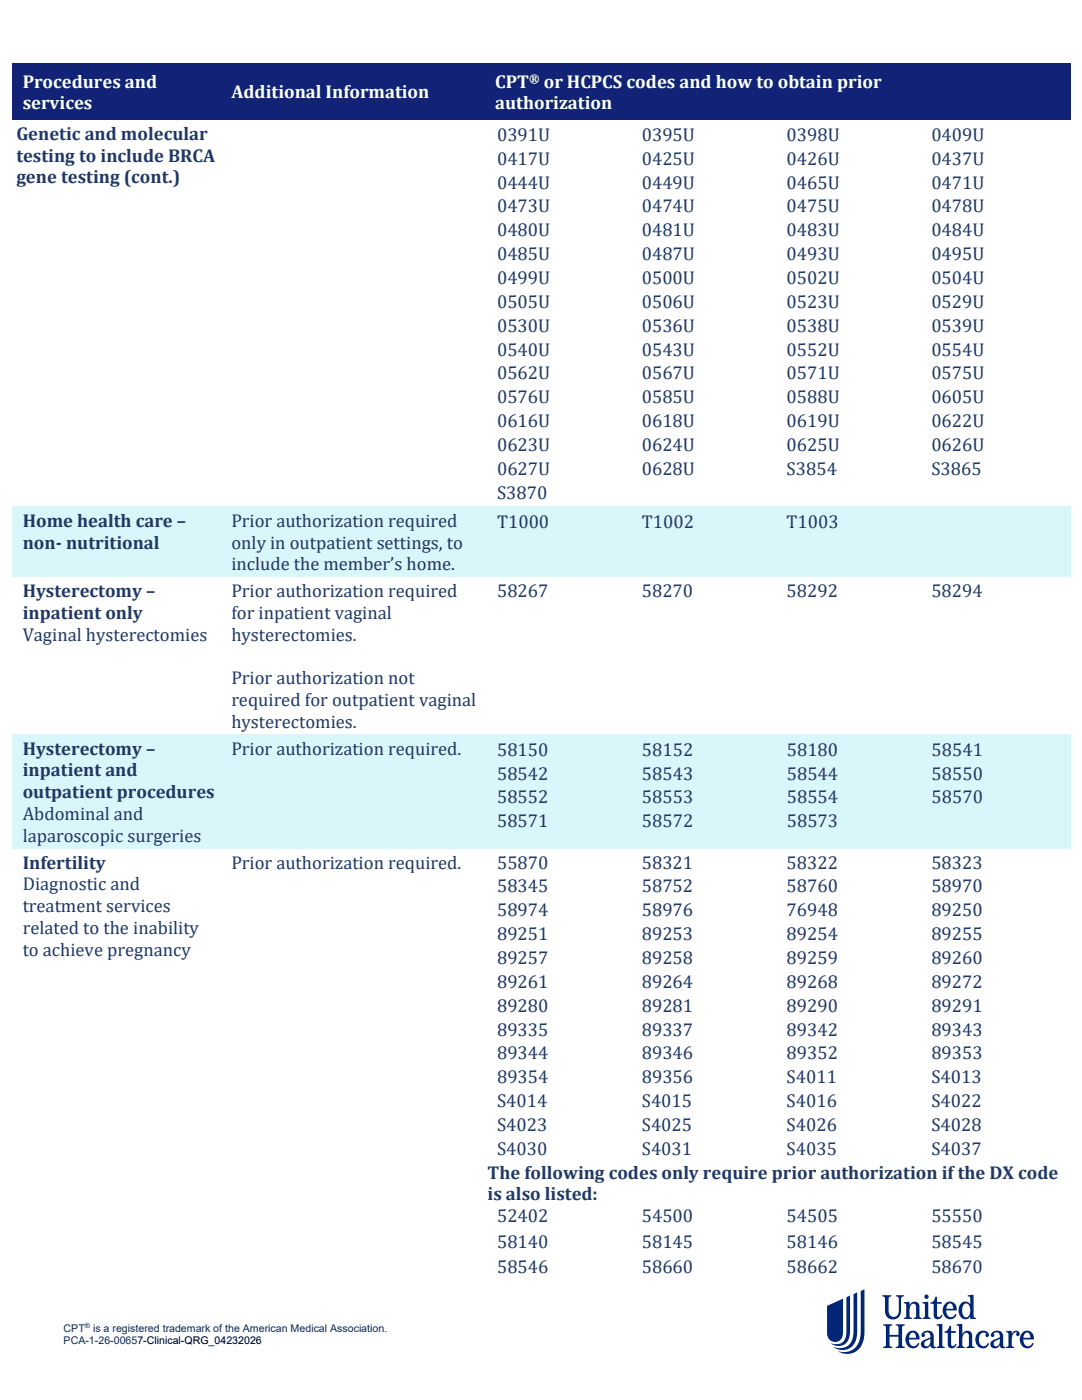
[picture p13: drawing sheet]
<svg xmlns="http://www.w3.org/2000/svg" width="216mm" height="279mm" viewBox="0 0 216 279" stroke-linecap="round" stroke-linejoin="round" font-family="sans-serif">
<defs><g id="words">
<g font-size="3.7" fill="#fff">
<text x="4.5" y="17.5">Procedures and</text>
<text x="98.8" y="17.5">CPT</text>
<text x="108.5" y="17.5">or HCPCS codes and how to obtain prior</text>
<text x="4.5" y="21.8">services</text>
<text x="46.2" y="19.6">Additional Information</text>
<text x="98.8" y="21.8">authorization</text>
</g>
<g font-size="3.7" fill="#1f3864">
<text x="3.3" y="27.9">Genetic and molecular</text>
<text x="99.2" y="28.1">0391U</text>
<text x="128.1" y="28.1">0395U</text>
<text x="157" y="28.1">0398U</text>
<text x="185.8" y="28.1">0409U</text>
<text x="3.3" y="32.3">testing to include BRCA</text>
<text x="99.2" y="32.9">0417U</text>
<text x="128.1" y="32.9">0425U</text>
<text x="157" y="32.9">0426U</text>
<text x="185.8" y="32.9">0437U</text>
<text x="3.3" y="36.6">gene testing (cont.)</text>
<text x="99.2" y="37.6">0444U</text>
<text x="128.1" y="37.6">0449U</text>
<text x="157" y="37.6">0465U</text>
<text x="185.8" y="37.6">0471U</text>
<text x="99.2" y="42.4">0473U</text>
<text x="99.2" y="47.2">0480U</text>
<text x="128.1" y="42.4">0474U</text>
<text x="128.1" y="47.2">0481U</text>
<text x="157" y="42.4">0475U</text>
<text x="157" y="47.2">0483U</text>
<text x="185.8" y="42.4">0478U</text>
<text x="185.8" y="47.2">0484U</text>
<text x="99.2" y="51.9">0485U</text>
<text x="128.1" y="51.9">0487U</text>
<text x="157" y="51.9">0493U</text>
<text x="185.8" y="51.9">0495U</text>
<text x="99.2" y="56.7">0499U</text>
<text x="128.1" y="56.7">0500U</text>
<text x="157" y="56.7">0502U</text>
<text x="185.8" y="56.7">0504U</text>
<text x="99.2" y="61.4">0505U</text>
<text x="128.1" y="61.4">0506U</text>
<text x="157" y="61.4">0523U</text>
<text x="185.8" y="61.4">0529U</text>
<text x="99.2" y="66.2">0530U</text>
<text x="99.2" y="71">0540U</text>
<text x="128.1" y="66.2">0536U</text>
<text x="128.1" y="71">0543U</text>
<text x="157" y="66.2">0538U</text>
<text x="157" y="71">0552U</text>
<text x="185.8" y="66.2">0539U</text>
<text x="185.8" y="71">0554U</text>
<text x="99.2" y="75.7">0562U</text>
<text x="128.1" y="75.7">0567U</text>
<text x="157" y="75.7">0571U</text>
<text x="185.8" y="75.7">0575U</text>
<text x="99.2" y="80.5">0576U</text>
<text x="128.1" y="80.5">0585U</text>
<text x="157" y="80.5">0588U</text>
<text x="185.8" y="80.5">0605U</text>
<text x="99.2" y="85.3">0616U</text>
<text x="128.1" y="85.3">0618U</text>
<text x="157" y="85.3">0619U</text>
<text x="185.8" y="85.3">0622U</text>
<text x="99.2" y="90">0623U</text>
<text x="99.2" y="94.8">0627U</text>
<text x="128.1" y="90">0624U</text>
<text x="128.1" y="94.8">0628U</text>
<text x="157" y="90">0625U</text>
<text x="157" y="94.8">S3854</text>
<text x="185.8" y="90">0626U</text>
<text x="185.8" y="94.8">S3865</text>
<text x="99.2" y="99.5">S3870</text>
<text x="4.5" y="105.1">Home health care –</text>
<text x="46.2" y="105.1">Prior authorization required</text>
<text x="99.2" y="105.4">T1000</text>
<text x="128.1" y="105.4">T1002</text>
<text x="157" y="105.4">T1003</text>
<text x="4.5" y="109.5">non- nutritional</text>
<text x="46.2" y="109.5">only in outpatient settings, to</text>
<text x="46.2" y="113.8">include the member’s home.</text>
<text x="4.5" y="119.2">Hysterectomy –</text>
<text x="46.2" y="119.2">Prior authorization required</text>
<text x="99.2" y="119.2">58267</text>
<text x="128.1" y="119.2">58270</text>
<text x="157" y="119.2">58292</text>
<text x="185.8" y="119.2">58294</text>
<text x="4.5" y="123.5">inpatient only</text>
<text x="46.2" y="123.5">for inpatient vaginal</text>
<text x="4.5" y="127.9">Vaginal hysterectomies</text>
<text x="46.2" y="127.9">hysterectomies.</text>
<text x="46.2" y="136.5">Prior authorization not</text>
<text x="46.2" y="140.9">required for outpatient vaginal</text>
<text x="46.2" y="145.2">hysterectomies.</text>
<text x="4.5" y="150.6">Hysterectomy –</text>
<text x="4.5" y="154.9">inpatient and</text>
<text x="46.2" y="150.6">Prior authorization required.</text>
<text x="99.2" y="150.8">58150</text>
<text x="99.2" y="155.6">58542</text>
<text x="128.1" y="150.8">58152</text>
<text x="128.1" y="155.6">58543</text>
<text x="157" y="150.8">58180</text>
<text x="157" y="155.6">58544</text>
<text x="185.9" y="150.8">58541</text>
<text x="185.9" y="155.6">58550</text>
<text x="4.5" y="159.3">outpatient procedures</text>
<text x="99.2" y="160.3">58552</text>
<text x="128.1" y="160.3">58553</text>
<text x="157" y="160.3">58554</text>
<text x="185.9" y="160.3">58570</text>
<text x="4.5" y="163.6">Abdominal and</text>
<text x="4.5" y="168">laparoscopic surgeries</text>
<text x="99.2" y="165.1">58571</text>
<text x="128.1" y="165.1">58572</text>
<text x="157" y="165.1">58573</text>
<text x="4.5" y="173.3">Infertility</text>
<text x="46.2" y="173.3">Prior authorization required.</text>
<text x="99.2" y="173.3">55870</text>
<text x="128.1" y="173.3">58321</text>
<text x="157" y="173.3">58322</text>
<text x="185.8" y="173.3">58323</text>
<text x="4.5" y="177.7">Diagnostic and</text>
<text x="99.2" y="178.1">58345</text>
<text x="128.1" y="178.1">58752</text>
<text x="157" y="178.1">58760</text>
<text x="185.8" y="178.1">58970</text>
<text x="4.5" y="182">treatment services</text>
<text x="99.2" y="182.9">58974</text>
<text x="128.1" y="182.9">58976</text>
<text x="157" y="182.9">76948</text>
<text x="185.8" y="182.9">89250</text>
<text x="4.5" y="186.4">related to the inability</text>
<text x="4.5" y="190.7">to achieve pregnancy</text>
<text x="99.2" y="187.6">89251</text>
<text x="128.1" y="187.6">89253</text>
<text x="157" y="187.6">89254</text>
<text x="185.8" y="187.6">89255</text>
<text x="99.2" y="192.4">89257</text>
<text x="99.2" y="197.1">89261</text>
<text x="128.1" y="192.4">89258</text>
<text x="128.1" y="197.1">89264</text>
<text x="157" y="192.4">89259</text>
<text x="157" y="197.1">89268</text>
<text x="185.8" y="192.4">89260</text>
<text x="185.8" y="197.1">89272</text>
<text x="99.2" y="201.9">89280</text>
<text x="128.1" y="201.9">89281</text>
<text x="157" y="201.9">89290</text>
<text x="185.8" y="201.9">89291</text>
<text x="99.2" y="206.7">89335</text>
<text x="128.1" y="206.7">89337</text>
<text x="157" y="206.7">89342</text>
<text x="185.8" y="206.7">89343</text>
<text x="99.2" y="211.4">89344</text>
<text x="128.1" y="211.4">89346</text>
<text x="157" y="211.4">89352</text>
<text x="185.8" y="211.4">89353</text>
<text x="99.2" y="216.2">89354</text>
<text x="99.2" y="221">S4014</text>
<text x="128.1" y="216.2">89356</text>
<text x="128.1" y="221">S4015</text>
<text x="157" y="216.2">S4011</text>
<text x="157" y="221">S4016</text>
<text x="185.8" y="216.2">S4013</text>
<text x="185.8" y="221">S4022</text>
<text x="99.2" y="225.7">S4023</text>
<text x="128.1" y="225.7">S4025</text>
<text x="157" y="225.7">S4026</text>
<text x="185.8" y="225.7">S4028</text>
<text x="99.2" y="230.5">S4030</text>
<text x="128.1" y="230.5">S4031</text>
<text x="157" y="230.5">S4035</text>
<text x="185.8" y="230.5">S4037</text>
<text x="97.3" y="235.2">The following codes only require prior authorization if the DX code</text>
<text x="97.3" y="239.6">is also listed:</text>
<text x="99.2" y="243.9">52402</text>
<text x="128.1" y="243.9">54500</text>
<text x="157" y="243.9">54505</text>
<text x="185.8" y="243.9">55550</text>
<text x="99.2" y="249">58140</text>
<text x="128.1" y="249">58145</text>
<text x="157" y="249">58146</text>
<text x="185.8" y="249">58545</text>
<text x="99.2" y="254.1">58546</text>
<text x="128.1" y="254.1">58660</text>
<text x="157" y="254.1">58662</text>
<text x="185.8" y="254.1">58670</text>
</g>
<text font-size="2.5" fill="#fff" x="105.6" y="16.6">®</text>
<g font-size="2.1" fill="#222a35">
<text x="12.7" y="265.8">CPT</text>
<text x="12.7" y="268.2">PCA-1-26-00657-Clinical-QRG_04232026</text>
<text x="18.6" y="265.8">is a registered trademark of the American Medical Association.</text>
</g>
<text font-size="1.4" fill="#222a35" x="16.9" y="265.1">®</text>
</g></defs>
<g fill="#002677">
<path d="M176.1 258.5h1.8v.2a.45 .45 0 0 0-.6 .5v2.4a1.04 1.04 0 0 0 1 1.2 1.04 1.04 0 0 0 1-1.2v-2.4a.51 .51 0 0 0-.5-.5v-.2h1.6v.2a.51 .51 0 0 0-.6 .5v2.5a1.59 1.59 0 0 1-1.6 1.6 1.59 1.59 0 0 1-1.6-1.6v-2.5a.45 .45 0 0 0-.5-.5z"/>
<path d="M176.2 264.3h1.8v.2a.45 .45 0 0 0-.5 .4v1.5h1.8v-1.5a.44 .44 0 0 0-.6-.4v-.2h1.8v.2a.44 .44 0 0 0-.5 .4v3.5a.44 .44 0 0 0 .5 .4v.2h-1.8v-.2a.44 .44 0 0 0 .6-.4v-1.6h-1.8v1.6a.45 .45 0 0 0 .5 .4v.2h-1.8v-.2a.45 .45 0 0 0 .6-.4v-3.5a.45 .45 0 0 0-.6-.4z"/>
<path d="M180.3 259.9l1.2-.1v.7a1 1 0 0 1 1.1-.7 1 1 0 0 1 .9 .9v1.9a.39 .39 0 0 0 .4 .4v.2h-1.6v-.2a.39 .39 0 0 0 .5-.4v-1.8a.58 .58 0 0 0-.5-.6 .58 .58 0 0 0-.6 .5l-.2 .3a2.06 2.06 0 0 0 .2 1.9l.3 .1v.2h-1.7v-.2a.39 .39 0 0 0 .5-.4v-2.1l-.1-.3-.4-.1z"/>
<path d="M186.6 258.8h.4v1.1h.9v.3h-.9v2.2l.1 .4a.48 .48 0 0 0 .7-.4l.3 .1a.88 .88 0 0 1-.9 .8 .88 .88 0 0 1-.9-.8v-2.3h-.6v-.2a1.21 1.21 0 0 0 .9-1.2z"/>
<path d="M184 259.9l1.2-.1v2.8a.39 .39 0 0 0 .5 .4v.2h-1.6v-.2a.39 .39 0 0 0 .5-.4l-.1-2.3-.5-.2z"/>
<path d="M200.7 265.7l1.2-.1v.7a.77 .77 0 0 1 .8-.7 .77 .77 0 0 1 .7 .9 .36 .36 0 0 1-.5 0 .36 .36 0 0 1 0-.5 .75 .75 0 0 0-1 .8 2.08 2.08 0 0 0 .2 1.9l.3 .1v.2h-1.7v-.2l.3-.1 .2-.3v-2.1l-.1-.3-.4-.1z"/>
<path d="M189.4 264.6h.4v1h.9v.4h-.9v2.2l.1 .4a.48 .48 0 0 0 .7-.4l.3 .1a.88 .88 0 0 1-.9 .8 .88 .88 0 0 1-.9-.8v-2.3h-.6v-.2a1.22 1.22 0 0 0 .9-1.2z"/>
<path d="M195 266.1a1.22 1.22 0 0 1 1.4-.6 1.22 1.22 0 0 1 .9 1.2 .36 .36 0 0 1-.6 0 .36 .36 0 0 1 .1-.5l-.1-.1a.88 .88 0 0 0-1.3 .8 1.22 1.22 0 0 0 1.2 1.7l.5-.5h.3a1.39 1.39 0 0 1-1.5 1 1.39 1.39 0 0 1-1.2-1.3 2.02 2.02 0 0 1 .3-1.7z"/>
<path d="M186.9 264.3l1.1-.1v4.2l.2 .3 .3 .1v.2h-1.6v-.2l.3-.1 .2-.3v-3.5l-.2-.3-.3-.1z"/>
<path d="M190.9 264.3l1.1-.1v2.1a1 1 0 0 1 1.1-.7 1 1 0 0 1 .9 .9v1.9l.2 .3 .3 .1v.2h-1.7v-.2l.4-.1 .1-.3v-1.8a.58 .58 0 0 0-.5-.6 .58 .58 0 0 0-.6 .5l-.1 .3a2.06 2.06 0 0 0 .1 1.9l.3 .1v.2h-1.6v-.2l.3-.1 .1-.3v-3.5l-.1-.3-.3-.1z"/>
<path d="M165 260.6v5.5a1.61 1.61 0 0 0 1.7 1.7 1.61 1.61 0 0 0 1.5-1.9v-6.7zM168.9 258.9l.7-.3v7a2.5 2.5 0 0 1-2.3 3l-.8-.1-.8-.4a2.2 2.2 0 0 0 2.3-.2 2.2 2.2 0 0 0 .9-2.2zM170.3 258.3l.7-.4v7.8a3.1 3.1 0 0 1-2.9 3.7l-.8-.1-1.1-.5a2.85 2.85 0 0 0 3.1-.3 2.85 2.85 0 0 0 1-2.8zM171.7 257.7l.8-.4v8.6a4 4 0 0 1-2.7 4.2h-1.6l-1.1-.5a3.4 3.4 0 0 0 4.6-2.9z"/>
<path d="M189.1 260.4a.55 .55 0 0 1 .9 0l.2 .8h-1.4zM188.5 260.3a1.77 1.77 0 0 0-.3 2 1.77 1.77 0 0 0 1.8 .9 1.31 1.31 0 0 0 .9-.9l-.3-.1a.88 .88 0 0 1-1 .7 .88 .88 0 0 1-.7-.9l-.1-.5h2.1a1.39 1.39 0 0 0-.7-1.6 1.39 1.39 0 0 0-1.7 .4z"/>
<path d="M192.3 260.4a.76 .76 0 0 1 .9-.2 .76 .76 0 0 1 .4 .9 1.37 1.37 0 0 1-.8 1.8 1.39 1.39 0 0 1-.8-1.9zM193.1 258.5v.2l.5 .2v1.4a1.23 1.23 0 0 0-1.4-.5 1.23 1.23 0 0 0-.9 1.3 1.55 1.55 0 0 0 .3 1.6 1.55 1.55 0 0 0 1.6 .4l.4-.4v.5h1.1v-.2a.39 .39 0 0 1-.4-.4v-4.2z"/>
<path d="M204.5 266.2a.55 .55 0 0 1 .9 0l.2 .8h-1.4zM203.9 266.1a1.77 1.77 0 0 0-.3 2 1.77 1.77 0 0 0 1.8 .9 1.31 1.31 0 0 0 .9-.9l-.3-.1a.88 .88 0 0 1-1 .7 .88 .88 0 0 1-.8-.9v-.5h2.1a1.39 1.39 0 0 0-.7-1.6 1.39 1.39 0 0 0-1.7 .4z"/>
<path d="M198.5 267.7l1-.5a1.21 1.21 0 0 1-.7 1.5 .54 .54 0 0 1-.5-.4 .54 .54 0 0 1 .2-.6zM197.9 265.9a.54 .54 0 0 0 0 .9 .36 .36 0 0 0 .5-.1 .36 .36 0 0 0-.2-.5 .74 .74 0 0 1 1-.2 .74 .74 0 0 1 .3 .9 2.7 2.7 0 0 0-1.9 1.1 .96 .96 0 0 0 .7 1.1 .96 .96 0 0 0 1.2-.7v.1a.72 .72 0 0 0 1.1 .5v-.2h-.3l-.1-.3v-1.8a1.28 1.28 0 0 0-.9-1.1 1.28 1.28 0 0 0-1.4 .3z"/>
<path d="M184.6 267.7l1.1-.5a1.21 1.21 0 0 1-.8 1.5 .54 .54 0 0 1-.5-.4 .54 .54 0 0 1 .2-.6zM184.1 265.9a.54 .54 0 0 0-.1 .9 .36 .36 0 0 0 .5-.1 .36 .36 0 0 0-.1-.5 .74 .74 0 0 1 .9-.2 .74 .74 0 0 1 .4 .9 2.73 2.73 0 0 0-1.9 1.1 .96 .96 0 0 0 .7 1.1 .96 .96 0 0 0 1.2-.7v.1a.72 .72 0 0 0 1 .5v-.2h-.2l-.2-.3v-1.8a1.27 1.27 0 0 0-.8-1.1 1.27 1.27 0 0 0-1.4 .3z"/>
<path d="M181.6 266.2a.55 .55 0 0 1 1 0l.2 .8h-1.4zM181.1 266.1a1.77 1.77 0 0 0-.3 2 1.77 1.77 0 0 0 1.8 .9 1.32 1.32 0 0 0 .8-.9l-.2-.1a.88 .88 0 0 1-1 .7 .88 .88 0 0 1-.8-.9v-.5h2.1a1.39 1.39 0 0 0-.7-1.6 1.39 1.39 0 0 0-1.7 .4z"/>
<circle cx="184.9" cy="258.8" r=".44"/>
</g>
<g fill="#122377">
<path d="M2.5 12.7h41.6v11.2h-41.6z" fill-rule="evenodd"/>
<path d="M3.3 13.9h40.1v4.4h-40.1z" fill-rule="evenodd"/>
<path d="M3.3 18.3h40.1v4.3h-40.1z" fill-rule="evenodd"/>
<path d="M44.1 12.7h52.4v11.2h-52.4z" fill-rule="evenodd"/>
<path d="M44.9 16.1h50.9v4.4h-50.9z" fill-rule="evenodd"/>
<path d="M96.5 12.7h117.1v11.2h-117.1z" fill-rule="evenodd"/>
<path d="M97.3 13.9h115.5v4.4h-115.5z" fill-rule="evenodd"/>
<path d="M97.3 18.3h115.5v4.3h-115.5z" fill-rule="evenodd"/>
<path d="M2.5 12.7h41.6v.5h-41.6z" fill-rule="evenodd"/>
<path d="M44.1 12.7h52.4v.5h-52.4z" fill-rule="evenodd"/>
<path d="M96.5 12.7h117.1v.5h-117.1z" fill-rule="evenodd"/>
<path d="M2.5 23.4h41.6v.5h-41.6z" fill-rule="evenodd"/>
<path d="M44.1 23.4h52.4v.5h-52.4z" fill-rule="evenodd"/>
<path d="M96.5 23.4h117.1v.5h-117.1z" fill-rule="evenodd"/>
</g>
<g fill="#d9f6fa">
<path d="M2.5 101.1h41.6v14h-41.6z" fill-rule="evenodd"/>
<path d="M3.3 106h40.1v4.3h-40.1z" fill-rule="evenodd"/>
<path d="M44.1 101.1h52.4v14h-52.4z" fill-rule="evenodd"/>
<path d="M44.9 106h50.9v4.3h-50.9z" fill-rule="evenodd"/>
<path d="M96.5 101.1h117.1v14h-117.1z" fill-rule="evenodd"/>
<path d="M97.3 101.6h28.9v4.8h-28.9z" fill-rule="evenodd"/>
<path d="M126.2 101.6h28.8v4.8h-28.8z" fill-rule="evenodd"/>
<path d="M155 101.6h28.9v4.8h-28.9z" fill-rule="evenodd"/>
<path d="M183.9 101.6h28.9v4.8h-28.9z" fill-rule="evenodd"/>
<path d="M2.5 101.1h41.6v.5h-41.6z" fill-rule="evenodd"/>
<path d="M44.1 101.1h52.4v.5h-52.4z" fill-rule="evenodd"/>
<path d="M96.5 101.1h117.1v.5h-117.1z" fill-rule="evenodd"/>
<path d="M2.5 114.6h41.6v.5h-41.6z" fill-rule="evenodd"/>
<path d="M44.1 114.6h52.4v.5h-52.4z" fill-rule="evenodd"/>
<path d="M96.5 114.6h117.1v.5h-117.1z" fill-rule="evenodd"/>
<path d="M2.5 146.6h41.6v22.7h-41.6z" fill-rule="evenodd"/>
<path d="M3.3 151.4h40.1v4.4h-40.1z" fill-rule="evenodd"/>
<path d="M3.3 155.8h40.1v4.3h-40.1z" fill-rule="evenodd"/>
<path d="M3.3 160.1h40.1v4.4h-40.1z" fill-rule="evenodd"/>
<path d="M44.1 146.6h52.4v22.7h-52.4z" fill-rule="evenodd"/>
<path d="M44.9 151.4h50.9v4.4h-50.9z" fill-rule="evenodd"/>
<path d="M44.9 155.8h50.9v4.3h-50.9z" fill-rule="evenodd"/>
<path d="M96.5 146.6h117.1v22.7h-117.1z" fill-rule="evenodd"/>
<path d="M97.3 147.1h28.9v4.7h-28.9z" fill-rule="evenodd"/>
<path d="M99.2 147.3h25.1v4.3h-25.1z" fill-rule="evenodd"/>
<path d="M126.2 147.1h28.9v4.7h-28.9z" fill-rule="evenodd"/>
<path d="M128.1 147.3h25.1v4.3h-25.1z" fill-rule="evenodd"/>
<path d="M155.1 147.1h28.9v4.7h-28.9z" fill-rule="evenodd"/>
<path d="M157 147.3h25.1v4.3h-25.1z" fill-rule="evenodd"/>
<path d="M184 147.1h28.8v4.7h-28.8z" fill-rule="evenodd"/>
<path d="M185.9 147.3h25v4.3h-25z" fill-rule="evenodd"/>
<path d="M97.3 151.8h28.9v4.8h-28.9z" fill-rule="evenodd"/>
<path d="M126.2 151.8h28.9v4.8h-28.9z" fill-rule="evenodd"/>
<path d="M155.1 151.8h28.9v4.8h-28.9z" fill-rule="evenodd"/>
<path d="M184 151.8h28.8v4.8h-28.8z" fill-rule="evenodd"/>
<path d="M97.3 156.6h28.9v4.8h-28.9z" fill-rule="evenodd"/>
<path d="M99.2 156.8h25.1v4.4h-25.1z" fill-rule="evenodd"/>
<path d="M126.2 156.6h28.9v4.8h-28.9z" fill-rule="evenodd"/>
<path d="M128.1 156.8h25.1v4.4h-25.1z" fill-rule="evenodd"/>
<path d="M155.1 156.6h28.9v4.8h-28.9z" fill-rule="evenodd"/>
<path d="M157 156.8h25.1v4.4h-25.1z" fill-rule="evenodd"/>
<path d="M184 156.6h28.8v4.8h-28.8z" fill-rule="evenodd"/>
<path d="M185.9 156.8h25v4.4h-25z" fill-rule="evenodd"/>
<path d="M97.3 161.4h28.9v4.7h-28.9z" fill-rule="evenodd"/>
<path d="M126.2 161.4h28.9v4.7h-28.9z" fill-rule="evenodd"/>
<path d="M155.1 161.4h28.9v4.7h-28.9z" fill-rule="evenodd"/>
<path d="M184 161.4h28.8v4.7h-28.8z" fill-rule="evenodd"/>
<path d="M2.5 146.6h41.6v.5h-41.6z" fill-rule="evenodd"/>
<path d="M44.1 146.6h52.4v.5h-52.4z" fill-rule="evenodd"/>
<path d="M96.5 146.6h117.1v.5h-117.1z" fill-rule="evenodd"/>
<path d="M2.5 168.8h41.6v.5h-41.6z" fill-rule="evenodd"/>
<path d="M44.1 168.8h52.4v.5h-52.4z" fill-rule="evenodd"/>
<path d="M96.5 168.8h117.1v.5h-117.1z" fill-rule="evenodd"/>
</g>
<g fill="#d9f6fa">
<path d="M3.3 101.6h40.1v4.4h-40.1z"/>
<path d="M3.3 110.3h40.1v4.3h-40.1z"/>
<path d="M44.9 101.6h50.9v4.4h-50.9z"/>
<path d="M44.9 110.3h50.9v4.3h-50.9z"/>
<path d="M99.2 101.9h25v4.3h-25z"/>
<path d="M128.1 101.9h25v4.3h-25z"/>
<path d="M157 101.9h25v4.3h-25z"/>
<path d="M3.3 147.1h40.1v4.3h-40.1z"/>
<path d="M3.3 164.5h40.1v4.3h-40.1z"/>
<path d="M44.9 147.1h50.9v4.3h-50.9z"/>
<path d="M99.2 152.1h25.1v4.3h-25.1z"/>
<path d="M128.1 152.1h25.1v4.3h-25.1z"/>
<path d="M157 152.1h25.1v4.3h-25.1z"/>
<path d="M185.9 152.1h25v4.3h-25z"/>
<path d="M99.2 161.6h25.1v4.3h-25.1z"/>
<path d="M128.1 161.6h25.1v4.3h-25.1z"/>
<path d="M157 161.6h25.1v4.3h-25.1z"/>
<path d="M185.9 161.6h25v4.3h-25z"/>
</g>
<use href="#words"/>
</svg>
